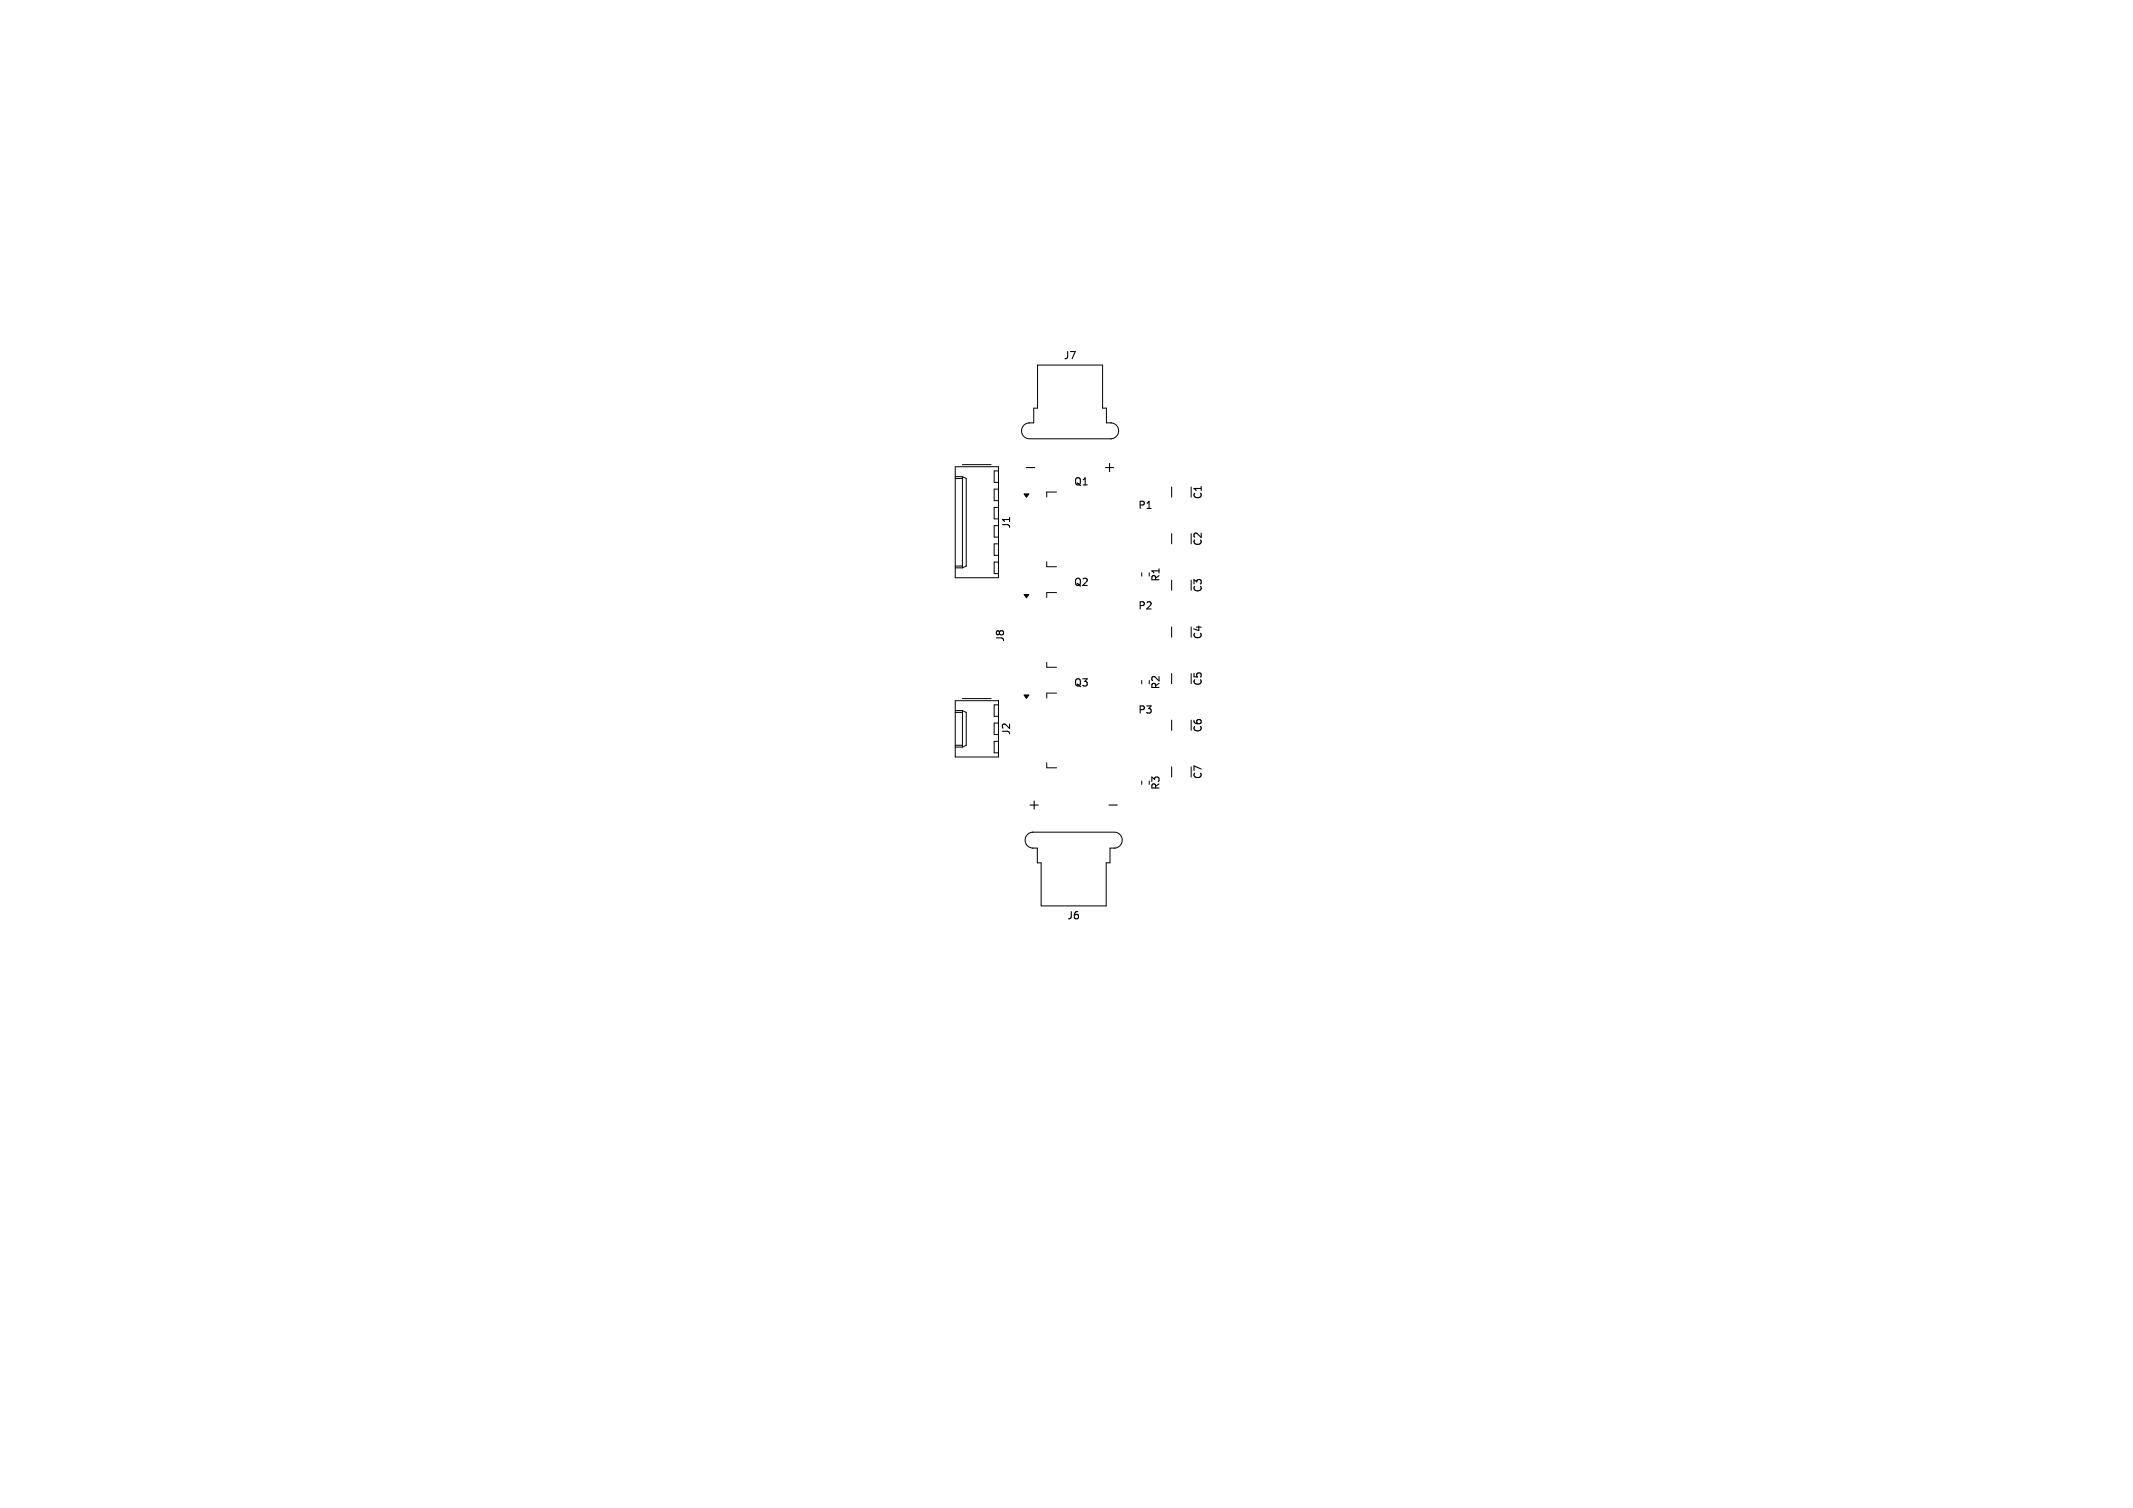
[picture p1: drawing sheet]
<svg xmlns="http://www.w3.org/2000/svg" width="297mm" height="210mm" viewBox="0 0 297 210" stroke-linecap="round" stroke-linejoin="round" font-family="sans-serif">
<defs><g id="words">
<g font-size="2.1">
<text x="153.5" y="66">+</text>
<text x="143" y="113">+</text>
</g>
<g font-size="1.4">
<text x="148" y="50.2">J7</text>
<text x="149.4" y="67.8">Q1</text>
<text x="158.4" y="71.1">P1</text>
<text x="167.5" y="69.6" transform="rotate(-90 167.5 69.6)">C1</text>
<text x="140.8" y="73.7" transform="rotate(-90 140.8 73.7)">J1</text>
<text x="167.5" y="76.1" transform="rotate(-90 167.5 76.1)">C2</text>
<text x="149.4" y="81.8">Q2</text>
<text x="161.7" y="81.1" transform="rotate(-90 161.7 81.1)">R1</text>
<text x="167.5" y="82.6" transform="rotate(-90 167.5 82.6)">C3</text>
<text x="140" y="89.5" transform="rotate(-90 140 89.5)">J8</text>
<text x="158.4" y="85.1">P2</text>
<text x="167.5" y="89.1" transform="rotate(-90 167.5 89.1)">C4</text>
<text x="149.4" y="95.8">Q3</text>
<text x="167.5" y="95.6" transform="rotate(-90 167.5 95.6)">C5</text>
<text x="158.4" y="99.6">P3</text>
<text x="161.7" y="96.1" transform="rotate(-90 161.7 96.1)">R2</text>
<text x="140.8" y="102.5" transform="rotate(-90 140.8 102.5)">J2</text>
<text x="167.5" y="102.1" transform="rotate(-90 167.5 102.1)">C6</text>
<text x="161.7" y="110.1" transform="rotate(-90 161.7 110.1)">R3</text>
<text x="167.5" y="108.6" transform="rotate(-90 167.5 108.6)">C7</text>
<text x="148.5" y="128.2">J6</text>
</g>
</g></defs>
<path d="M142.9 65.1h1.2M154.4 112.1h1.2" fill="none" stroke="#000" stroke-width=".15"/>
<g fill="none" stroke="#000" stroke-width=".14">
<path d="M143.2 58.9h.7v-2.1h.6v-6h9v6h.6v2.1h.7M143.3 58.9a1.11 1.11 0 0 0-1.1 1 1.11 1.11 0 0 0 1 1.2M154.6 58.9a1.11 1.11 0 0 1 1.2 1.1 1.11 1.11 0 0 1-1.2 1.1M133 65h6v15.5h-6zM133 66.4h1M133 66.6h1M133 78.8h1M133 79.1h1M134 64.7h4M134 66.4v12.7M134 66.4l.5 .2v12.2l-.5 .3M139 65.6h-.6v1.6h.6"/>
<path d="M139 68.1h-.6v1.6h.6M139 70.7h-.6v1.6h.6M139 73.2h-.6v1.6h.6M139 75.7h-.6v1.6h.6M139 78.3h-.6v1.6h.6M143.2 61.1h11.6M145.7 78.2v.7h1.4M147.1 68.5h-1.4v.7M159 79.8v.4M160 79.8v.4M163.1 67.8v1.4M163.1 74.3v1.4"/>
<path d="M165.9 67.8v1.4M165.9 74.3v1.4M133 97.6h6v7.8h-6zM133 99h1M133 99.2h1M134 97.3h4M134 99l.5 .2v4.6l-.5 .2M134 99v5M139 98.2h-.6v1.6h.6M145.7 92.2v.7h1.4M147.1 82.5h-1.4v.7M147.1 96.5h-1.4v.7"/>
<path d="M159 94.8v.4M160 94.8v.4M163.1 80.8v1.4M163.1 87.3v1.4M163.1 93.8v1.4M165.9 80.8v1.4M165.9 87.3v1.4M165.9 93.8v1.4M133 103.8h1M133 104h1M139 100.7h-.6v1.6h.6M139 103.2h-.6v1.6h.6"/>
<path d="M143.7 118.1h.7v2.1h.6v6h9v-6h.6v-2.1h.7M143.7 115.9h11.6M143.9 115.9a1.11 1.11 0 0 0-1.2 1.1 1.11 1.11 0 0 0 1.2 1.1M145.7 106.2v.7h1.4M155.3 115.9a1.11 1.11 0 0 1 1 1.2 1.11 1.11 0 0 1-1.1 1M159 108.8v.4M160 108.8v.4M163.1 100.3v1.4M163.1 106.8v1.4M165.9 100.3v1.4M165.9 106.8v1.4"/>
</g>
<path d="M142.6 68.8h.7l-.4 .5zM142.6 96.8h.7l-.4 .5zM142.6 82.8h.7l-.4 .5z" fill="#000" stroke="#000" stroke-width=".14"/>
<use href="#words"/>
</svg>
